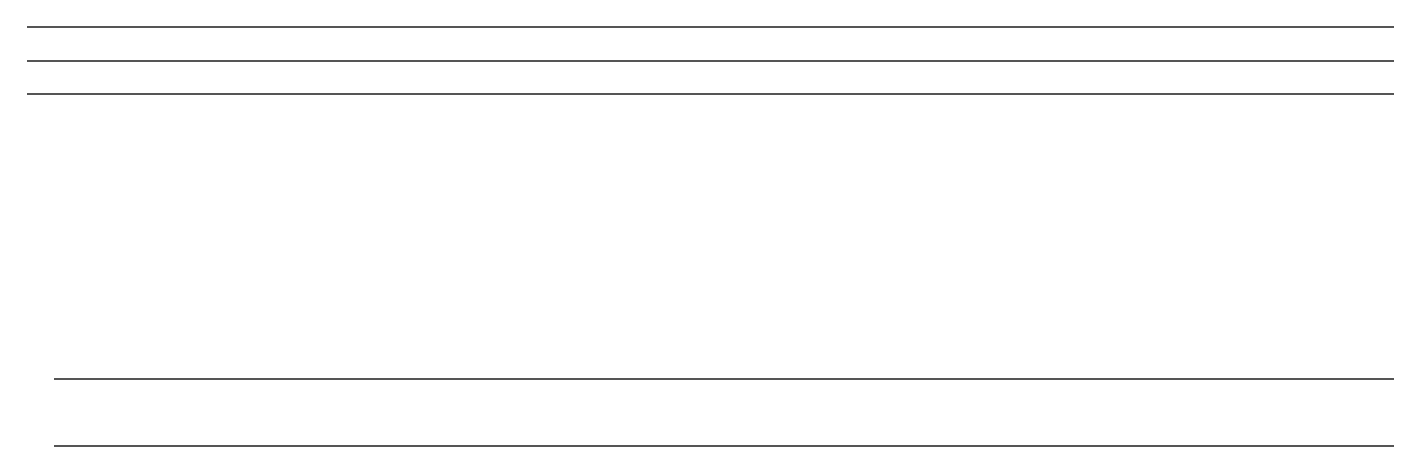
# Model space of a CAD drawing. Extents: x 4743276 to 9726129, y -4307434 to -1665362.
# Drawn here: x 9722049 to 9726129, y -4307434 to -4306184 of the extents above.
import ezdxf

# ---------------------------------------------------------------- set-up
doc = ezdxf.new("R2010")
doc.units = 0
doc.header["$MEASUREMENT"] = 0
doc.layers.add('TENKÁ', color=7, linetype='CONTINUOUS')
doc.layers.add('Výšky', color=64, linetype='CONTINUOUS')

msp = doc.modelspace()

# ---------------------------------------------------------------- linework, layer by layer
at = {"layer": 'TENKÁ', "color": 8}
for p, q in [((9726128.776, -4306184), (9722048.776, -4306184)), ((9726128.776, -4306384), (9722048.776, -4306384)), ((9722128.776, -4307234), (9726128.776, -4307234)), ((9722128.776, -4307434), (9726128.776, -4307434))]:
    msp.add_line(p, q, dxfattribs=at)
at = {"layer": 'Výšky', "color": 90}
msp.add_line((9722048.776, -4306284), (9726128.776, -4306284), dxfattribs=at)

doc.saveas('drawing.dxf')
